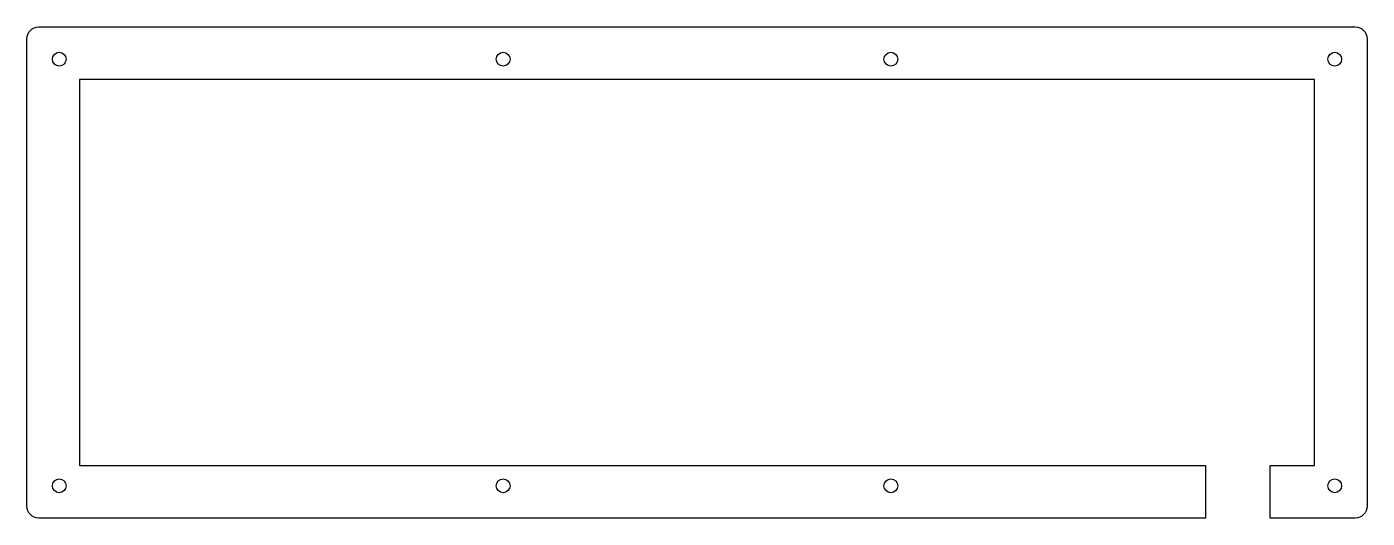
# Model space of a CAD drawing. Header units: millimetres. Extents: x -318 to 13, y -108 to 13.
import ezdxf

# ---------------------------------------------------------------- set-up
doc = ezdxf.new("R2010")
doc.units = ezdxf.units.MM
doc.layers.get('0').update_dxf_attribs({"linetype": 'CONTINUOUS'})

msp = doc.modelspace()

# ---------------------------------------------------------------- linework, layer by layer
msp.add_lwpolyline([(-26.93, -95.22), (-26.93, -108.23), (-314.8, -108.23, -0.414214), (-317.8, -105.23), (-317.8, 10.02, -0.414214), (-314.8, 13.02), (10, 13.02, -0.414214), (13, 10.02), (13, -105.23, -0.414214), (10, -108.23), (-10.93, -108.23), (-10.93, -95.22), (0, -95.22), (0, 0.02), (-304.8, 0.02), (-304.8, -95.22)], format="xyb", close=True)
for centre in [(-309.8, 5.03), (-200.25, 5.03), (-104.55, 5.03), (5, 5.03), (-309.8, -100.23), (-200.25, -100.23), (-104.55, -100.23), (5, -100.23)]:
    msp.add_circle(centre, 1.7)

doc.saveas('drawing.dxf')
